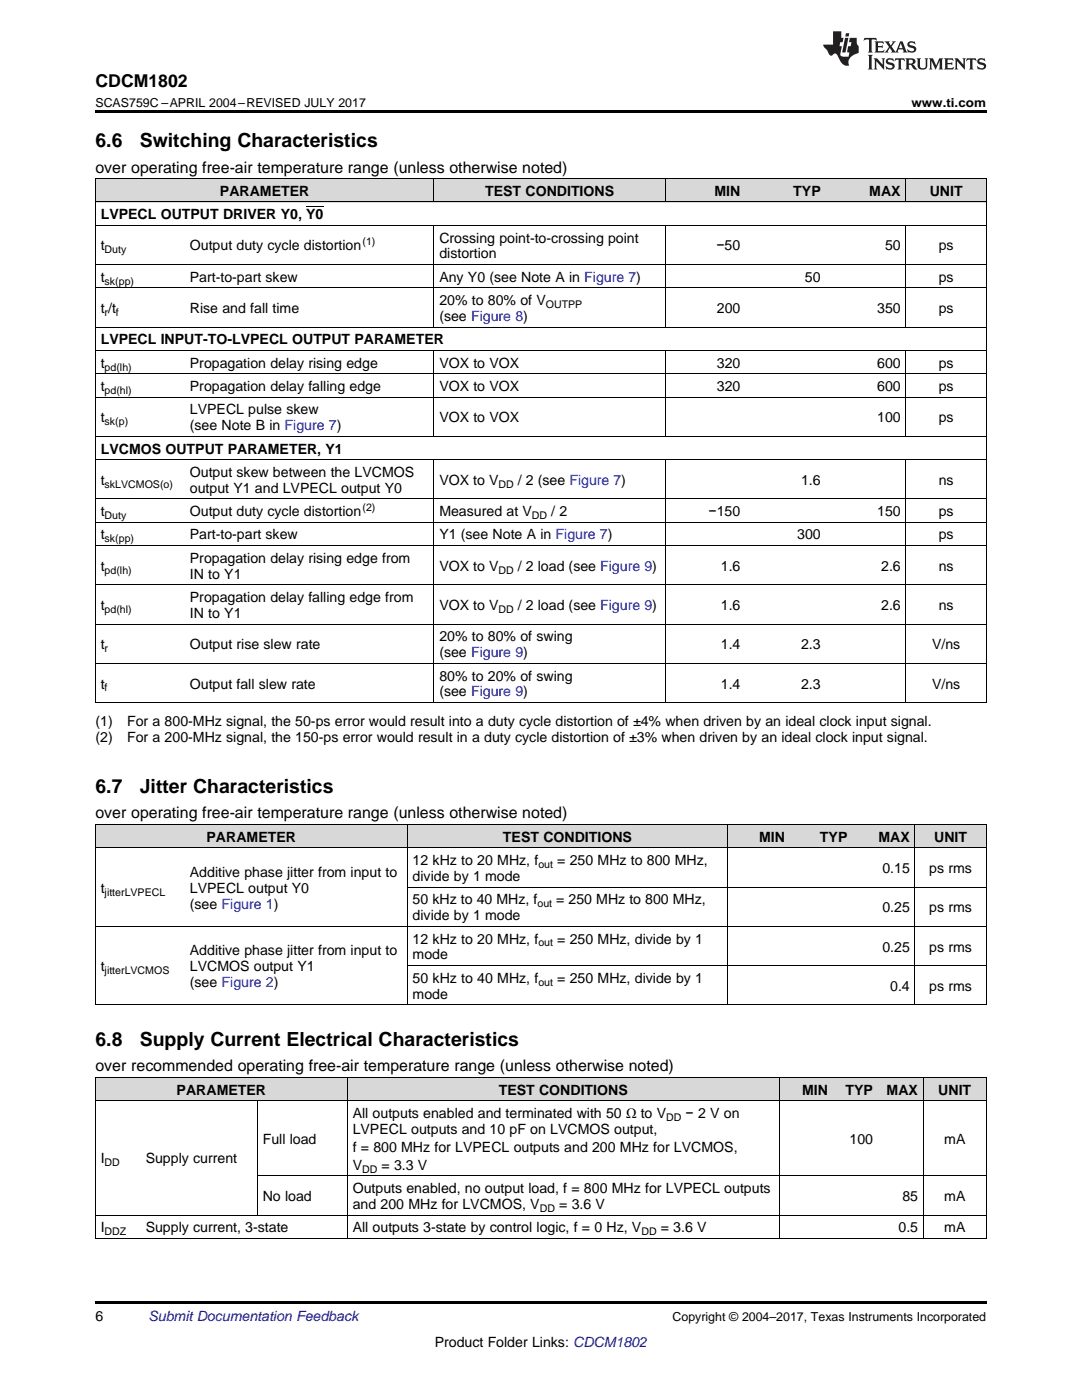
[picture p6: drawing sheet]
<svg xmlns="http://www.w3.org/2000/svg" width="216mm" height="279mm" viewBox="0 0 216 279" stroke-linecap="round" stroke-linejoin="round" font-family="sans-serif">
<defs><g id="words">
<g font-size="3.9">
<text x="19" y="29.3">6.6</text>
<text x="27.9" y="29.3">Switching Characteristics</text>
<text x="19" y="158.2">6.7</text>
<text x="27.9" y="158.2">Jitter Characteristics</text>
<text x="19" y="208.7">6.8</text>
<text x="27.9" y="208.7">Supply Current Electrical Characteristics</text>
</g>
<text font-size="3.5" x="19" y="17.3">CDCM1802</text>
<g font-size="3.2">
<text x="19" y="34.4">over operating free-air temperature range (unless otherwise noted)</text>
<text x="19" y="163.3">over operating free-air temperature range (unless otherwise noted)</text>
<text x="19" y="213.8">over recommended operating free-air temperature range (unless otherwise noted)</text>
</g>
<g font-size="2.8">
<text x="43.9" y="39.1">PARAMETER</text>
<text x="96.8" y="39.1">TEST CONDITIONS</text>
<text x="142.6" y="39.1">MIN</text>
<text x="158.3" y="39.1">TYP</text>
<text x="173.5" y="39.1">MAX</text>
<text x="185.5" y="39.1">UNIT</text>
<text x="20.1" y="43.7">LVPECL OUTPUT DRIVER Y0, Y0</text>
<text x="20.1" y="50">t</text>
<text x="37.9" y="50">Output duty cycle distortion</text>
<text x="87.7" y="48.4">Crossing point-to-crossing point</text>
<text x="87.7" y="51.6">distortion</text>
<text x="142.9" y="50">−50</text>
<text x="176.6" y="50">50</text>
<text x="187.3" y="50">ps</text>
<text x="20.1" y="56.2">t</text>
<text x="37.9" y="56.2">Part-to-part skew</text>
<text x="87.7" y="56.2">Any Y0 (see Note A in Figure 7)</text>
<text x="160.6" y="56.2">50</text>
<text x="187.3" y="56.2">ps</text>
<text x="20.1" y="62.5">t /t</text>
<text x="37.9" y="62.5">Rise and fall time</text>
<text x="87.7" y="60.9">20% to 80% of V</text>
<text x="87.7" y="64.1">(see Figure 8)</text>
<text x="143.1" y="62.5">200</text>
<text x="175" y="62.5">350</text>
<text x="187.3" y="62.5">ps</text>
<text x="20.1" y="68.7">LVPECL INPUT-TO-LVPECL OUTPUT PARAMETER</text>
<text x="20.1" y="73.4">t</text>
<text x="37.9" y="73.4">Propagation delay rising edge</text>
<text x="87.7" y="73.4">VOX to VOX</text>
<text x="143.1" y="73.4">320</text>
<text x="175" y="73.4">600</text>
<text x="187.3" y="73.4">ps</text>
<text x="20.1" y="78">t</text>
<text x="37.9" y="78">Propagation delay falling edge</text>
<text x="37.9" y="82.7">LVPECL pulse skew</text>
<text x="87.7" y="78">VOX to VOX</text>
<text x="143.1" y="78">320</text>
<text x="175" y="78">600</text>
<text x="187.3" y="78">ps</text>
<text x="20.1" y="84.3">t</text>
<text x="37.9" y="85.9">(see Note B in Figure 7)</text>
<text x="87.7" y="84.3">VOX to VOX</text>
<text x="175" y="84.3">100</text>
<text x="187.3" y="84.3">ps</text>
<text x="20.1" y="90.5">LVCMOS OUTPUT PARAMETER, Y1</text>
<text x="37.9" y="95.2">Output skew between the LVCMOS</text>
<text x="20.1" y="96.8">t</text>
<text x="37.9" y="98.4">output Y1 and LVPECL output Y0</text>
<text x="87.7" y="96.8">VOX to V</text>
<text x="103.3" y="96.8">/ 2 (see Figure 7)</text>
<text x="159.8" y="96.8">1.6</text>
<text x="187.3" y="96.8">ns</text>
<text x="20.1" y="103">t</text>
<text x="20.1" y="107.7">t</text>
<text x="37.9" y="103">Output duty cycle distortion</text>
<text x="37.9" y="107.7">Part-to-part skew</text>
<text x="87.7" y="103">Measured at V</text>
<text x="87.7" y="107.7">Y1 (see Note A in Figure 7)</text>
<text x="110" y="103">/ 2</text>
<text x="141.4" y="103">−150</text>
<text x="159.1" y="107.7">300</text>
<text x="175" y="103">150</text>
<text x="187.3" y="103">ps</text>
<text x="187.3" y="107.7">ps</text>
<text x="20.1" y="113.9">t</text>
<text x="37.9" y="112.3">Propagation delay rising edge from</text>
<text x="87.7" y="113.9">VOX to V</text>
<text x="103.3" y="113.9">/ 2 load (see Figure 9)</text>
<text x="143.8" y="113.9">1.6</text>
<text x="175.8" y="113.9">2.6</text>
<text x="187.3" y="113.9">ns</text>
<text x="37.9" y="115.5">IN to Y1</text>
<text x="20.1" y="121.7">t</text>
<text x="37.9" y="120.2">Propagation delay falling edge from</text>
<text x="37.9" y="123.3">IN to Y1</text>
<text x="87.7" y="121.7">VOX to V</text>
<text x="103.3" y="121.7">/ 2 load (see Figure 9)</text>
<text x="143.8" y="121.7">1.6</text>
<text x="175.8" y="121.7">2.6</text>
<text x="187.3" y="121.7">ns</text>
<text x="20.1" y="129.6">t</text>
<text x="37.9" y="129.6">Output rise slew rate</text>
<text x="87.7" y="128">20% to 80% of swing</text>
<text x="87.7" y="131.2">(see Figure 9)</text>
<text x="143.8" y="129.6">1.4</text>
<text x="159.8" y="129.6">2.3</text>
<text x="186" y="129.6">V/ns</text>
<text x="20.1" y="137.4">t</text>
<text x="37.9" y="137.4">Output fall slew rate</text>
<text x="87.7" y="135.8">80% to 20% of swing</text>
<text x="143.8" y="137.4">1.4</text>
<text x="159.8" y="137.4">2.3</text>
<text x="186" y="137.4">V/ns</text>
<text x="87.7" y="139">(see Figure 9)</text>
<text x="19" y="144.9">(1)</text>
<text x="19" y="148">(2)</text>
<text x="25.4" y="144.9">For a 800-MHz signal, the 50-ps error would result into a duty cycle distortion of ±4% when driven by an ideal clock input signal.</text>
<text x="25.4" y="148">For a 200-MHz signal, the 150-ps error would result in a duty cycle distortion of ±3% when driven by an ideal clock input signal.</text>
<text x="41.2" y="168">PARAMETER</text>
<text x="100.4" y="168">TEST CONDITIONS</text>
<text x="151.5" y="168">MIN</text>
<text x="163.6" y="168">TYP</text>
<text x="175.3" y="168">MAX</text>
<text x="186.4" y="168">UNIT</text>
<text x="82.3" y="172.6">12 kHz to 20 MHz, f</text>
<text x="111.2" y="172.6">= 250 MHz to 800 MHz,</text>
<text x="20.1" y="178.2">t</text>
<text x="37.9" y="175">Additive phase jitter from input to</text>
<text x="37.9" y="178.2">LVPECL output Y0</text>
<text x="82.3" y="175.8">divide by 1 mode</text>
<text x="176.1" y="174.2">0.15</text>
<text x="185.4" y="174.2">ps rms</text>
<text x="37.9" y="181.3">(see Figure 1)</text>
<text x="82.3" y="180.5">50 kHz to 40 MHz, f</text>
<text x="82.3" y="183.7">divide by 1 mode</text>
<text x="111" y="180.5">= 250 MHz to 800 MHz,</text>
<text x="176.1" y="182.1">0.25</text>
<text x="185.4" y="182.1">ps rms</text>
<text x="37.9" y="190.6">Additive phase jitter from input to</text>
<text x="82.3" y="188.3">12 kHz to 20 MHz, f</text>
<text x="82.3" y="191.5">mode</text>
<text x="111.2" y="188.3">= 250 MHz, divide by 1</text>
<text x="176.1" y="189.9">0.25</text>
<text x="185.4" y="189.9">ps rms</text>
<text x="20.1" y="193.8">t</text>
<text x="37.9" y="193.8">LVCMOS output Y1</text>
<text x="37.9" y="197">(see Figure 2)</text>
<text x="82.3" y="196.1">50 kHz to 40 MHz, f</text>
<text x="111.2" y="196.1">= 250 MHz, divide by 1</text>
<text x="177.6" y="197.7">0.4</text>
<text x="185.4" y="197.7">ps rms</text>
<text x="82.3" y="199.3">mode</text>
<text x="35.2" y="218.5">PARAMETER</text>
<text x="99.5" y="218.5">TEST CONDITIONS</text>
<text x="160.1" y="218.5">MIN</text>
<text x="168.7" y="218.5">TYP</text>
<text x="176.9" y="218.5">MAX</text>
<text x="187.2" y="218.5">UNIT</text>
<text x="70.4" y="223.1">All outputs enabled and terminated with 50 Ω to V</text>
<text x="70.4" y="226.3">LVPECL outputs and 10 pF on LVCMOS output,</text>
<text x="136.8" y="223.1">− 2 V on</text>
<text x="20.1" y="232.2">I</text>
<text x="29.1" y="232.2">Supply current</text>
<text x="52.4" y="228.3">Full load</text>
<text x="70.4" y="229.9">f = 800 MHz for LVPECL outputs and 200 MHz for LVCMOS,</text>
<text x="70.4" y="233.4">V</text>
<text x="76.1" y="233.4">= 3.3 V</text>
<text x="169.5" y="228.3">100</text>
<text x="188.4" y="228.3">mA</text>
<text x="52.4" y="239.7">No load</text>
<text x="70.4" y="238.1">Outputs enabled, no output load, f = 800 MHz for LVPECL outputs</text>
<text x="180.1" y="239.7">85</text>
<text x="188.4" y="239.7">mA</text>
<text x="20.1" y="245.9">I</text>
<text x="29.1" y="245.9">Supply current, 3-state</text>
<text x="70.4" y="241.3">and 200 MHz for LVCMOS, V</text>
<text x="70.4" y="245.9">All outputs 3-state by control logic, f = 0 Hz, V</text>
<text x="111.6" y="241.3">= 3.6 V</text>
<text x="131.9" y="245.9">= 3.6 V</text>
<text x="179.3" y="245.9">0.5</text>
<text x="188.4" y="245.9">mA</text>
<text x="19" y="263.6">6</text>
<text x="86.7" y="268.9">Product Folder Links: CDCM1802</text>
</g>
<text font-size="2.8" fill="#0000c8" x="29.6" y="263.6">Submit Documentation Feedback</text>
<g font-size="2.5">
<text x="19" y="21.4">SCAS759C –APRIL 2004–REVISED JULY 2017</text>
<text x="181.9" y="21.4">www.ti.com</text>
<text x="134.2" y="263.6">Copyright © 2004–2017, Texas Instruments Incorporated</text>
</g>
<g font-size="2.1">
<text x="20.9" y="50.6">Duty</text>
<text x="72.3" y="48.9">(1)</text>
<text x="20.9" y="56.8">sk(pp)</text>
<text x="20.9" y="63">r</text>
<text x="23.1" y="63">f</text>
<text x="108.9" y="61.5">OUTPP</text>
<text x="20.9" y="73.9">pd(lh)</text>
<text x="20.9" y="78.6">pd(hl)</text>
<text x="20.9" y="84.8">sk(p)</text>
<text x="20.9" y="97.3">skLVCMOS(o)</text>
<text x="72.3" y="101.9">(2)</text>
<text x="99.5" y="97.3">DD</text>
<text x="20.9" y="103.6">Duty</text>
<text x="106.1" y="103.6">DD</text>
<text x="20.9" y="108.2">sk(pp)</text>
<text x="20.9" y="114.5">pd(lh)</text>
<text x="99.5" y="114.5">DD</text>
<text x="20.9" y="122.3">pd(hl)</text>
<text x="99.5" y="122.3">DD</text>
<text x="20.9" y="130.1">r</text>
<text x="20.9" y="138">f</text>
<text x="107.4" y="173.2">out</text>
<text x="20.9" y="178.7">jitterLVPECL</text>
<text x="107.2" y="181">out</text>
<text x="107.4" y="188.9">out</text>
<text x="20.9" y="194.4">jitterLVCMOS</text>
<text x="107.4" y="196.7">out</text>
<text x="132.9" y="223.7">DD</text>
<text x="20.9" y="232.8">DD</text>
<text x="72.2" y="234">DD</text>
<text x="107.7" y="241.8">DD</text>
<text x="20.9" y="246.5">DDZ</text>
<text x="128" y="246.5">DD</text>
</g>
</g></defs>
<g fill="#d8d8d8">
<path d="M19 215.1h9v4.6h-9z"/>
<path d="M28 215.1h23.4v4.6h-23.4z"/>
<path d="M51.4 215.1h17.9v4.6h-17.9z"/>
<path d="M69.3 215.1h86.2v4.6h-86.2z"/>
<path d="M155.5 215.1h10.8v4.6h-10.8z"/>
<path d="M166.3 215.1h9v4.6h-9z"/>
<path d="M175.3 215.1h9v4.6h-9z"/>
<path d="M184.3 215.1h12.5v4.6h-12.5z"/>
<path d="M19 164.6h17.8v4.7h-17.8z"/>
<path d="M36.8 164.6h44.5v4.7h-44.5z"/>
<path d="M81.3 164.6h64v4.7h-64z"/>
<path d="M145.3 164.6h12.4v4.7h-12.4z"/>
<path d="M157.7 164.6h12.5v4.7h-12.5z"/>
<path d="M170.2 164.6h12.4v4.7h-12.4z"/>
<path d="M182.6 164.6h14.2v4.7h-14.2z"/>
<path d="M19 35.7h17.8v4.7h-17.8z"/>
<path d="M36.8 35.7h49.8v4.7h-49.8z"/>
<path d="M86.6 35.7h46.2v4.7h-46.2z"/>
<path d="M132.8 35.7h16v4.7h-16z"/>
<path d="M148.8 35.7h16v4.7h-16z"/>
<path d="M164.8 35.7h16v4.7h-16z"/>
<path d="M180.8 35.7h16v4.7h-16z"/>
</g>
<g fill="#000">
<path d="M19 22h177.8v.5h-177.8zM19 140.2l.2 .1zM86.5 140.2l.1 .1zM132.7 140.2l.1 .1zM180.7 140.2l.1 .1zM196.7 140.2l.1 .1zM19 247.2h.2zM51.3 247.2h.1zM69.2 247.2h.1zM155.4 247.2h.1zM184.1 247.2h.2zM196.7 247.2h.1z"/>
<path d="M19 259.7h177.8v.5h-177.8z"/>
</g>
<g fill="none" stroke="#000" stroke-width=".2">
<path d="M19 35.6l177.8 .1v104.6M19.1 35.7v104.6M86.6 35.7v4.7M132.8 35.7v4.7M180.8 35.7v4.7M19 57.4h177.8M19 52.8h177.8M19 45h177.8M19 40.3h177.8M86.6 45v20.3M132.8 45v20.3M180.8 45v20.3"/>
<path d="M19 79.3h177.8M19 74.6h177.8M19 69.9h177.8M19 65.3h177.8M86.6 70v17.1M132.8 70v17.1M180.8 70v17.1M19 99.6h177.8M19 91.7h177.8M19 87.1h177.8M86.6 91.8v48.5M132.8 91.8v48.5"/>
<path d="M180.8 91.8v48.5M19 116.7h177.8M19 108.9h177.8M19 104.2h177.8M19 132.4h177.8M19 124.5h177.8M19 140.2h177.8M19 169.2h177.8M19 164.6h177.8M19.1 164.6v36M81.2 164.6v36M81.3 177h115.5"/>
<path d="M145.2 164.6v36M182.5 164.6v36M196.8 164.6v36M19 184.9h177.8M81.3 192.7h115.5M19 219.7h177.8M19 215h177.8M19 200.5h177.8M19.1 215.1v32.1M51.3 219.7v22.8M69.3 215.1v32.1M155.5 215.1v32.1"/>
<path d="M184.2 215.1v32.1M196.8 215.1v32.1M51.4 234.7h145.4M19 247.1h177.8M19 242.5h177.8"/>
</g>
<g fill="#231f20">
<path d="M172.5 7.6l-.1 .5 .4-.2h.6v.1v2.1l-.2 .4h.9l-.2-.4v-2.1l.1-.1h.5l.5 .2-.2-.5zM174.5 8.3l.2 .3v1.5l-.2 .4h1.8l.2-.6a1.04 1.04 0 0 1-1.3 .2v-.7h.6l.3 .2v-.6l-.3 .2h-.6v-.6l.8-.1 .4 .3-.2-.5zM176.5 8.3l.9 1.1-.9 1.1h.8l-.2-.2 .4-.7 .5 .7-.2 .2h1.5l-.2-.2 .2-.4h.9l.1 .4-.2 .2h1l-.3-.3-.7-1.9h-.5l-.9 2-.8-1 .9-1h-.8l.1 .3-.4 .5-.3-.6 .1-.2zM179.7 8.6l.4 1h-.7zM181.3 8.4a.63 .63 0 0 0-.2 .7 .63 .63 0 0 0 .6 .4l.6 .2 .1 .2a.75 .75 0 0 1-.7 .4 .75 .75 0 0 1-.6-.5l.1 .7 .1-.1a1.11 1.11 0 0 0 1.5-.6 1.13 1.13 0 0 0-1.2-.8l-.1-.4a1.04 1.04 0 0 1 1.2 .2l-.2-.5-.2 .1-.4-.2zM173.2 10.9l.2 .4v2.2l-.2 .4h1l-.3-.4v-2.2l.3-.4zM174.3 11.6l.3 .4v1.5l-.3 .4h.8l-.2-.4v-1.3l1.5 1.7v-1.9l.2-.4h-.7l.2 .4v.9l-1.1-1.3zM177 11.8a.62 .62 0 0 0-.2 .7 .62 .62 0 0 0 .6 .4l.6 .1 .1 .3a.76 .76 0 0 1-.7 .3 .76 .76 0 0 1-.7-.4l.2 .7 .1-.1a1.11 1.11 0 0 0 1.5-.6 1.13 1.13 0 0 0-1.2-.8l-.1-.4a1.04 1.04 0 0 1 1.2 .2l-.2-.6-.2 .1-.5-.1zM178.7 11.6l-.2 .6a.61 .61 0 0 1 .8-.3v1.6l-.2 .4h.9l-.2-.4v-1.6a.63 .63 0 0 1 .7 .3l-.1-.6zM180.6 11.6l.3 .4v1.5l-.3 .4h1l-.2-.2-.1-.8 .6 .2a.76 .76 0 0 0 1.2 .7l-1-1a.58 .58 0 0 0 .6-.5 .58 .58 0 0 0-.5-.6zM181.4 11.9h.1a.45 .45 0 0 1 .5 .1 .45 .45 0 0 1 .1 .5l-.8 .2zM182.9 11.6l.2 .2a2.17 2.17 0 0 0 .3 1.9 .99 .99 0 0 0 1.6-.6v-1.1l.2-.4h-.7l.2 .2a1.92 1.92 0 0 1-.2 1.8 .6 .6 0 0 1-.9-.5v-1.1l.2-.4zM185.4 11.6l.2 .4v1.5l-.2 .4h.7l-.2-.4v-1.4l.8 1.8 .8-1.8v1.4l-.2 .4h.9l-.2-.4v-1.5l.2-.4h-.8l-.6 1.5-.6-1.5zM188.4 11.6l.2 .4v1.5l-.2 .4h1.8l.1-.6a1.04 1.04 0 0 1-1.2 .1v-.6h.5l.4 .2v-.6l-.4 .2h-.5v-.7h.8l.3 .3-.1-.6zM190.5 11.6l.2 .4v1.5l-.2 .4h.7l-.2-.4v-1.3l1.5 1.7v-1.9l.2-.4h-.7l.2 .4v.9l-1.1-1.3zM192.9 11.6l-.1 .6a.61 .61 0 0 1 .7-.3l.1 1.6-.3 .4h1l-.3-.4 .1-1.6a.63 .63 0 0 1 .7 .3l-.1-.6zM195.2 11.8a.62 .62 0 0 0-.2 .7 .62 .62 0 0 0 .6 .4l.6 .1 .1 .3a.76 .76 0 0 1-.7 .3 .76 .76 0 0 1-.6-.4l.1 .7 .1-.1a1.11 1.11 0 0 0 1.6-.6 1.13 1.13 0 0 0-1.3-.8l-.1-.4a1.04 1.04 0 0 1 1.2 .2l-.1-.6-.2 .1-.5-.1z"/>
<path d="M166.2 6.3v2.6h-1.9v.4l.8 .9a.91 .91 0 0 0 1 .8 .56 .56 0 0 1 .5-.3 .56 .56 0 0 1 .5 .3l.4 .8a1.53 1.53 0 0 0 1.9 1.2 1.54 1.54 0 0 1 1-2.1l.9-.3v-1.4a1.52 1.52 0 0 1-.4-1.6h-1.3l-.2 .8h.5l-.2 .8h-.5l-.1 1v.2l.4 .1-.2 .8a1.93 1.93 0 0 1-1.6-.3l.3-1.8h-.5l.2-.8h.4l.2-.8h-.4v-1.3zM168.6 7.6l-.6 2.9h.7l.6-2.9zM168.8 6.6l-.1 .7h.6l.2-.7z"/>
</g>
<path d="M61.1 41.3h3.4" fill="none" stroke="#000" stroke-width=".2"/>
<use href="#words"/>
</svg>
